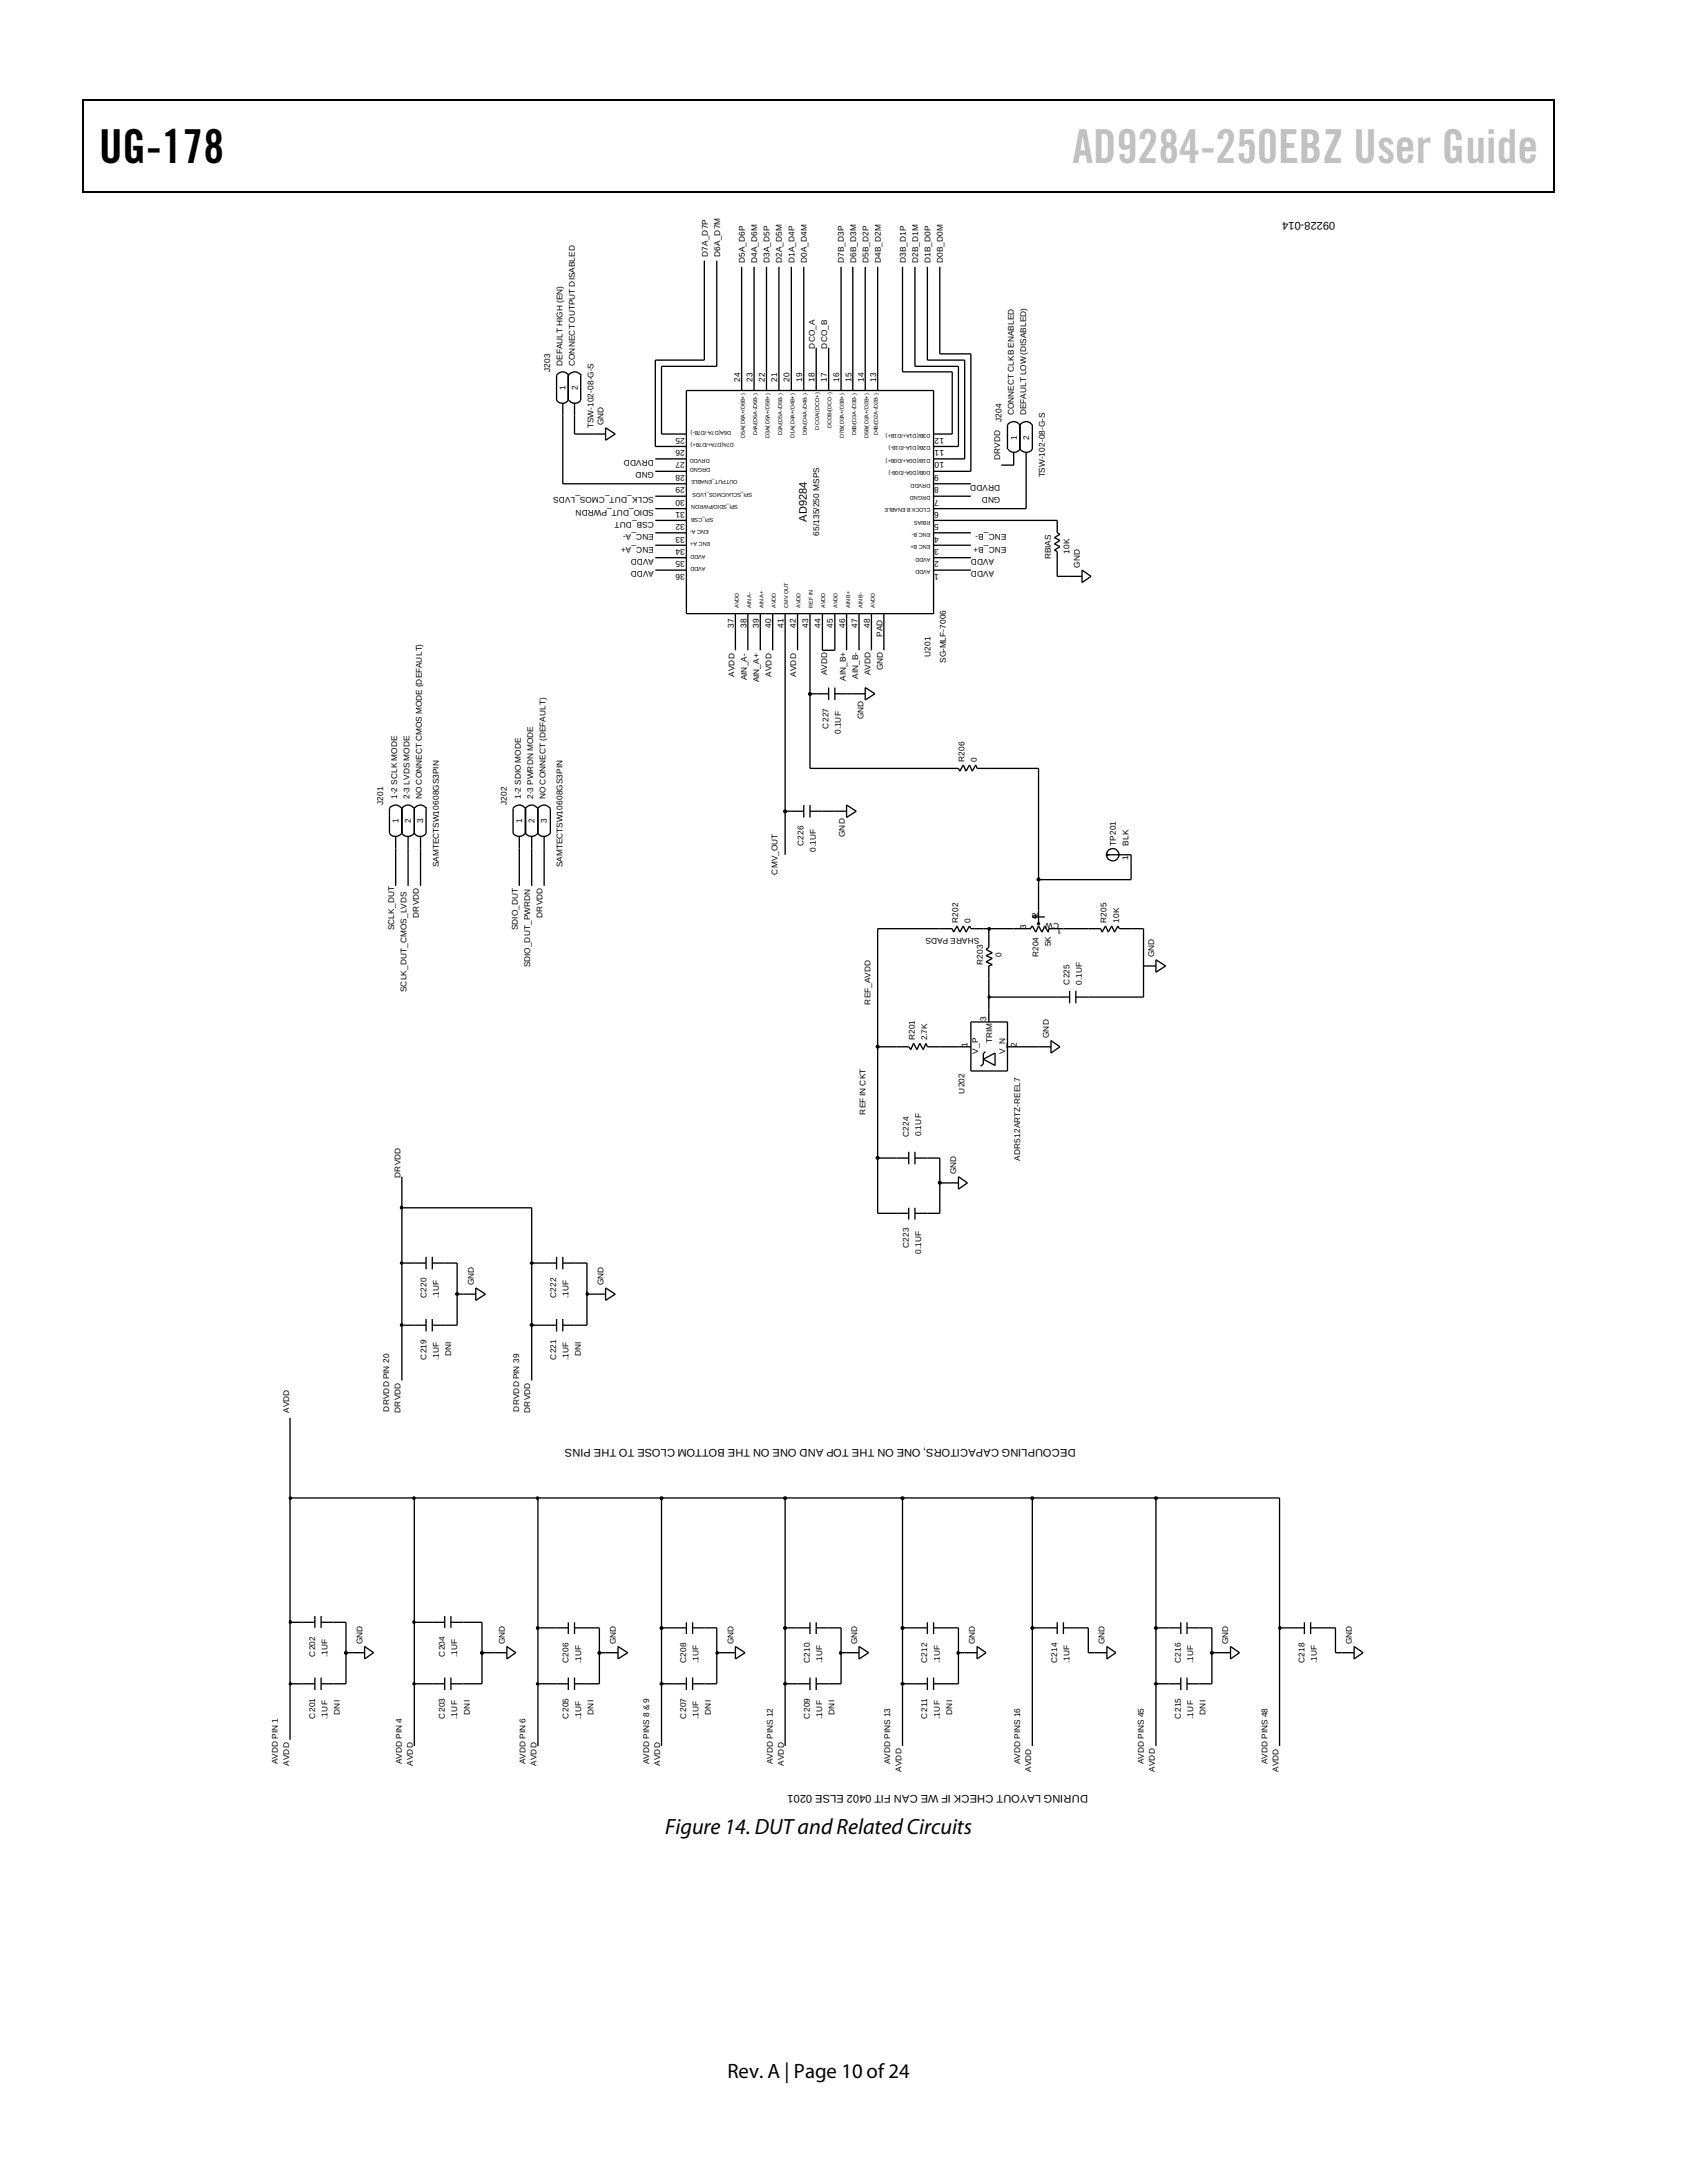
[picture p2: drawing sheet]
<svg xmlns="http://www.w3.org/2000/svg" width="216mm" height="279mm" viewBox="0 0 216 279" stroke-linecap="round" stroke-linejoin="round" font-family="sans-serif">
<defs><g id="words">
<text font-size="6" x="12.7" y="20.9">UG-178</text>
<text font-size="6" fill="#c1c1c1" x="137.2" y="20.9">AD9284-250EBZ User Guide</text>
<text font-size="2.8" x="85.1" y="234.8">Figure 14. DUT and Related Circuits</text>
<text font-size="2.7" x="93.1" y="266">Rev. A | Page 10 of 24</text>
<g font-size="1.4">
<text x="170.9" y="28.5" transform="rotate(180 170.9 28.5)">09228-014</text>
<text x="103.2" y="66.8" transform="rotate(-90 103.2 66.8)">AD9284</text>
<text x="137.7" y="185.4" transform="rotate(180 137.7 185.4)">DECOUPLING CAPACITORS, ONE ON THE TOP AND ONE ON THE BOTTOM CLOSE TO THE PINS</text>
<text x="139.3" y="229.8" transform="rotate(180 139.3 229.8)">DURING LAYOUT CHECK IF WE CAN FIT 0402 ELSE 0201</text>
</g>
<g font-size="1.1">
<text x="90.6" y="32.9" transform="rotate(-90 90.6 32.9)">D7A_D7P</text>
<text x="92.2" y="32.9" transform="rotate(-90 92.2 32.9)">D6A_D7M</text>
<text x="95.3" y="33.7" transform="rotate(-90 95.3 33.7)">D5A_D6P</text>
<text x="96.9" y="33.7" transform="rotate(-90 96.9 33.7)">D4A_D6M</text>
<text x="98.5" y="33.7" transform="rotate(-90 98.5 33.7)">D3A_D5P</text>
<text x="100.1" y="33.7" transform="rotate(-90 100.1 33.7)">D2A_D5M</text>
<text x="101.7" y="33.7" transform="rotate(-90 101.7 33.7)">D1A_D4P</text>
<text x="103.2" y="33.7" transform="rotate(-90 103.2 33.7)">D0A_D4M</text>
<text x="108" y="33.7" transform="rotate(-90 108 33.7)">D7B_D3P</text>
<text x="109.6" y="33.7" transform="rotate(-90 109.6 33.7)">D6B_D3M</text>
<text x="111.2" y="33.7" transform="rotate(-90 111.2 33.7)">D5B_D2P</text>
<text x="112.7" y="33.7" transform="rotate(-90 112.7 33.7)">D4B_D2M</text>
<text x="115.9" y="33.7" transform="rotate(-90 115.9 33.7)">D3B_D1P</text>
<text x="117.5" y="33.7" transform="rotate(-90 117.5 33.7)">D2B_D1M</text>
<text x="119.1" y="33.7" transform="rotate(-90 119.1 33.7)">D1B_D0P</text>
<text x="120.7" y="33.7" transform="rotate(-90 120.7 33.7)">D0B_D0M</text>
<text x="70.4" y="47.6" transform="rotate(-90 70.4 47.6)">J203</text>
<text x="72" y="46.8" transform="rotate(-90 72 46.8)">DEFAULT HIGH (EN)</text>
<text x="73.6" y="46.8" transform="rotate(-90 73.6 46.8)">CONNECT OUTPUT DISABLED</text>
<text x="104.3" y="44.6" transform="rotate(-90 104.3 44.6)">DCO_A</text>
<text x="105.9" y="44.6" transform="rotate(-90 105.9 44.6)">DCO_B</text>
<text x="72.4" y="49.9" transform="rotate(-90 72.4 49.9)">1</text>
<text x="74" y="49.9" transform="rotate(-90 74 49.9)">2</text>
<text x="94.7" y="48.9" transform="rotate(-90 94.7 48.9)">24</text>
<text x="96.3" y="48.9" transform="rotate(-90 96.3 48.9)">23</text>
<text x="97.9" y="48.9" transform="rotate(-90 97.9 48.9)">22</text>
<text x="99.5" y="48.9" transform="rotate(-90 99.5 48.9)">21</text>
<text x="101.1" y="48.9" transform="rotate(-90 101.1 48.9)">20</text>
<text x="102.7" y="48.9" transform="rotate(-90 102.7 48.9)">19</text>
<text x="104.2" y="48.9" transform="rotate(-90 104.2 48.9)">18</text>
<text x="105.8" y="48.9" transform="rotate(-90 105.8 48.9)">17</text>
<text x="107.4" y="48.9" transform="rotate(-90 107.4 48.9)">16</text>
<text x="109" y="48.9" transform="rotate(-90 109 48.9)">15</text>
<text x="110.6" y="48.9" transform="rotate(-90 110.6 48.9)">14</text>
<text x="112.1" y="48.9" transform="rotate(-90 112.1 48.9)">13</text>
<text x="128.2" y="54" transform="rotate(-90 128.2 54)">J204</text>
<text x="129.8" y="53.2" transform="rotate(-90 129.8 53.2)">CONNECT CLKB ENABLED</text>
<text x="131.3" y="53.2" transform="rotate(-90 131.3 53.2)">DEFAULT LOW (DISABLED)</text>
<text x="75.9" y="54.8" transform="rotate(-90 75.9 54.8)">TSW-102-08-G-S</text>
<text x="77.3" y="54.4" transform="rotate(-90 77.3 54.4)">GND</text>
<text x="83.7" y="58.9" transform="rotate(180 83.7 58.9)">DRVDD</text>
<text x="87.7" y="56" transform="rotate(180 87.7 56)">25</text>
<text x="87.7" y="57.6" transform="rotate(180 87.7 57.6)">26</text>
<text x="87.7" y="59.2" transform="rotate(180 87.7 59.2)">27</text>
<text x="120.8" y="57.6" transform="rotate(180 120.8 57.6)">11</text>
<text x="120.8" y="56" transform="rotate(180 120.8 56)">12</text>
<text x="120.8" y="59.2" transform="rotate(180 120.8 59.2)">10</text>
<text x="128" y="58.9" transform="rotate(-90 128 58.9)">DRVDD</text>
<text x="130.1" y="56.3" transform="rotate(-90 130.1 56.3)">1</text>
<text x="131.7" y="56.3" transform="rotate(-90 131.7 56.3)">2</text>
<text x="83.7" y="63.6" transform="rotate(180 83.7 63.6)">SCLK_DUT_CMOS_LVDS</text>
<text x="83.7" y="60.5" transform="rotate(180 83.7 60.5)">GND</text>
<text x="83.7" y="65.2" transform="rotate(180 83.7 65.2)">SDIO_DUT_PWRDN</text>
<text x="87.7" y="60.8" transform="rotate(180 87.7 60.8)">28</text>
<text x="87.7" y="62.4" transform="rotate(180 87.7 62.4)">29</text>
<text x="87.7" y="64" transform="rotate(180 87.7 64)">30</text>
<text x="87.7" y="65.5" transform="rotate(180 87.7 65.5)">31</text>
<text x="120.2" y="65.5" transform="rotate(180 120.2 65.5)">6</text>
<text x="120.2" y="63.9" transform="rotate(180 120.2 63.9)">7</text>
<text x="120.2" y="62.4" transform="rotate(180 120.2 62.4)">8</text>
<text x="120.2" y="60.8" transform="rotate(180 120.2 60.8)">9</text>
<text x="128" y="63.6" transform="rotate(180 128 63.6)">GND</text>
<text x="128" y="62" transform="rotate(180 128 62)">DRVDD</text>
<text x="133.7" y="61.1" transform="rotate(-90 133.7 61.1)">TSW-102-08-G-S</text>
<text x="83.7" y="66.8" transform="rotate(180 83.7 66.8)">CSB_DUT</text>
<text x="83.7" y="68.4" transform="rotate(180 83.7 68.4)">ENC_A-</text>
<text x="83.7" y="70" transform="rotate(180 83.7 70)">ENC_A+</text>
<text x="83.7" y="71.6" transform="rotate(180 83.7 71.6)">AVDD</text>
<text x="87.7" y="67.1" transform="rotate(180 87.7 67.1)">32</text>
<text x="87.7" y="68.7" transform="rotate(180 87.7 68.7)">33</text>
<text x="87.7" y="70.3" transform="rotate(180 87.7 70.3)">34</text>
<text x="87.7" y="71.9" transform="rotate(180 87.7 71.9)">35</text>
<text x="104.8" y="68.6" transform="rotate(-90 104.8 68.6)">65/135/250 MSPS</text>
<text x="120.2" y="71.9" transform="rotate(180 120.2 71.9)">2</text>
<text x="120.2" y="68.7" transform="rotate(180 120.2 68.7)">4</text>
<text x="120.2" y="67.1" transform="rotate(180 120.2 67.1)">5</text>
<text x="120.2" y="70.3" transform="rotate(180 120.2 70.3)">3</text>
<text x="127.2" y="71.6" transform="rotate(180 127.2 71.6)">AVDD</text>
<text x="128.8" y="68.4" transform="rotate(180 128.8 68.4)">ENC_B-</text>
<text x="128.8" y="70" transform="rotate(180 128.8 70)">ENC_B+</text>
<text x="134.5" y="71.6" transform="rotate(-90 134.5 71.6)">RBIAS</text>
<text x="136.9" y="70.9" transform="rotate(-90 136.9 70.9)">10K</text>
<text x="83.7" y="73.1" transform="rotate(180 83.7 73.1)">AVDD</text>
<text x="87.7" y="73.4" transform="rotate(180 87.7 73.4)">36</text>
<text x="120.2" y="73.4" transform="rotate(180 120.2 73.4)">1</text>
<text x="127.2" y="73.1" transform="rotate(180 127.2 73.1)">AVDD</text>
<text x="138.2" y="72.7" transform="rotate(-90 138.2 72.7)">GND</text>
<text x="93.9" y="80.3" transform="rotate(-90 93.9 80.3)">37</text>
<text x="95.5" y="80.3" transform="rotate(-90 95.5 80.3)">38</text>
<text x="97.1" y="80.3" transform="rotate(-90 97.1 80.3)">39</text>
<text x="98.7" y="80.3" transform="rotate(-90 98.7 80.3)">40</text>
<text x="100.3" y="80.3" transform="rotate(-90 100.3 80.3)">41</text>
<text x="101.8" y="80.3" transform="rotate(-90 101.8 80.3)">42</text>
<text x="103.4" y="80.3" transform="rotate(-90 103.4 80.3)">43</text>
<text x="105" y="80.3" transform="rotate(-90 105 80.3)">44</text>
<text x="106.6" y="80.3" transform="rotate(-90 106.6 80.3)">45</text>
<text x="108.2" y="80.3" transform="rotate(-90 108.2 80.3)">46</text>
<text x="109.8" y="80.3" transform="rotate(-90 109.8 80.3)">47</text>
<text x="111.3" y="80.3" transform="rotate(-90 111.3 80.3)">48</text>
<text x="112.9" y="81.5" transform="rotate(-90 112.9 81.5)">PAD</text>
<text x="94" y="86.6" transform="rotate(-90 94 86.6)">AVDD</text>
<text x="95.6" y="87.1" transform="rotate(-90 95.6 87.1)">AIN_A-</text>
<text x="97.1" y="87.3" transform="rotate(-90 97.1 87.3)">AIN_A+</text>
<text x="98.7" y="86.6" transform="rotate(-90 98.7 86.6)">AVDD</text>
<text x="101.9" y="86.6" transform="rotate(-90 101.9 86.6)">AVDD</text>
<text x="105.9" y="86.4" transform="rotate(-90 105.9 86.4)">AVDD</text>
<text x="108.2" y="87.1" transform="rotate(-90 108.2 87.1)">AIN_B+</text>
<text x="109.8" y="86.9" transform="rotate(-90 109.8 86.9)">AIN_B-</text>
<text x="111.4" y="86.4" transform="rotate(-90 111.4 86.4)">AVDD</text>
<text x="113" y="85.8" transform="rotate(-90 113 85.8)">GND</text>
<text x="119.1" y="84.1" transform="rotate(-90 119.1 84.1)">U201</text>
<text x="121.1" y="84.9" transform="rotate(-90 121.1 84.9)">SG-MLF-7006</text>
<text x="106" y="93.2" transform="rotate(-90 106 93.2)">C227</text>
<text x="107.6" y="94" transform="rotate(-90 107.6 94)">0.1UF</text>
<text x="110.5" y="92.1" transform="rotate(-90 110.5 92.1)">GND</text>
<text x="123.4" y="97.5" transform="rotate(-90 123.4 97.5)">R206</text>
<text x="125" y="97.5" transform="rotate(-90 125 97.5)">0</text>
<text x="49" y="103.1" transform="rotate(-90 49 103.1)">J201</text>
<text x="50.8" y="102.3" transform="rotate(-90 50.8 102.3)">1-2 SCLK MODE</text>
<text x="51" y="105.4" transform="rotate(-90 51 105.4)">1</text>
<text x="52.4" y="102.3" transform="rotate(-90 52.4 102.3)">2-3 LVDS MODE</text>
<text x="52.6" y="105.4" transform="rotate(-90 52.6 105.4)">2</text>
<text x="54" y="102.3" transform="rotate(-90 54 102.3)">NO CONNECT CMOS MODE (DEFAULT)</text>
<text x="54.2" y="105.4" transform="rotate(-90 54.2 105.4)">3</text>
<text x="64.9" y="103.1" transform="rotate(-90 64.9 103.1)">J202</text>
<text x="66.6" y="102.3" transform="rotate(-90 66.6 102.3)">1-2 SDIO MODE</text>
<text x="66.8" y="105.4" transform="rotate(-90 66.8 105.4)">1</text>
<text x="68.2" y="102.3" transform="rotate(-90 68.2 102.3)">2-3 PWRDN MODE</text>
<text x="68.4" y="105.4" transform="rotate(-90 68.4 105.4)">2</text>
<text x="69.8" y="102.3" transform="rotate(-90 69.8 102.3)">NO CONNECT (DEFAULT)</text>
<text x="70" y="105.4" transform="rotate(-90 70 105.4)">3</text>
<text x="108.1" y="107.1" transform="rotate(-90 108.1 107.1)">GND</text>
<text x="56.2" y="111" transform="rotate(-90 56.2 111)">SAMTECTSW10608GS3PIN</text>
<text x="72" y="111" transform="rotate(-90 72 111)">SAMTECTSW10608GS3PIN</text>
<text x="99.5" y="111.9" transform="rotate(-90 99.5 111.9)">CMV_OUT</text>
<text x="102.8" y="108.3" transform="rotate(-90 102.8 108.3)">C226</text>
<text x="104.4" y="109" transform="rotate(-90 104.4 109)">0.1UF</text>
<text x="142.8" y="108.2" transform="rotate(-90 142.8 108.2)">TP201</text>
<text x="144.4" y="110.1" transform="rotate(-90 144.4 110.1)">1</text>
<text x="144.4" y="108.2" transform="rotate(-90 144.4 108.2)">BLK</text>
<text x="50.5" y="119.1" transform="rotate(-90 50.5 119.1)">SCLK_DUT</text>
<text x="53.6" y="117.5" transform="rotate(-90 53.6 117.5)">DRVDD</text>
<text x="66.3" y="119.1" transform="rotate(-90 66.3 119.1)">SDIO_DUT</text>
<text x="69.4" y="117.5" transform="rotate(-90 69.4 117.5)">DRVDD</text>
<text x="122.6" y="118.1" transform="rotate(-90 122.6 118.1)">R202</text>
<text x="124.2" y="118.1" transform="rotate(-90 124.2 118.1)">0</text>
<text x="131.3" y="118.9" transform="rotate(-90 131.3 118.9)">3</text>
<text x="132.8" y="117.3" transform="rotate(-90 132.8 117.3)">2</text>
<text x="135.5" y="118.1" transform="rotate(180 135.5 118.1)">CW</text>
<text x="135.8" y="118.8" transform="rotate(180 135.8 118.8)">1</text>
<text x="141.6" y="118.1" transform="rotate(-90 141.6 118.1)">R205</text>
<text x="143.2" y="118.1" transform="rotate(-90 143.2 118.1)">10K</text>
<text x="67.9" y="123.8" transform="rotate(-90 67.9 123.8)">SDIO_DUT_PWRDN</text>
<text x="125.3" y="120.1" transform="rotate(180 125.3 120.1)">SHARE PADS</text>
<text x="125.8" y="123.5" transform="rotate(-90 125.8 123.5)">R203</text>
<text x="128.2" y="122.4" transform="rotate(-90 128.2 122.4)">0</text>
<text x="132.9" y="122.5" transform="rotate(-90 132.9 122.5)">R204</text>
<text x="134.5" y="121.1" transform="rotate(-90 134.5 121.1)">5K</text>
<text x="147.7" y="122.5" transform="rotate(-90 147.7 122.5)">GND</text>
<text x="52" y="127" transform="rotate(-90 52 127)">SCLK_DUT_CMOS_LVDS</text>
<text x="111.4" y="128.6" transform="rotate(-90 111.4 128.6)">REF_AVDD</text>
<text x="126.2" y="130.6" transform="rotate(-90 126.2 130.6)">3</text>
<text x="136.9" y="126" transform="rotate(-90 136.9 126)">C225</text>
<text x="138.5" y="126" transform="rotate(-90 138.5 126)">0.1UF</text>
<text x="117.1" y="133.2" transform="rotate(-90 117.1 133.2)">R201</text>
<text x="118.7" y="133.2" transform="rotate(-90 118.7 133.2)">2.7K</text>
<text x="123.8" y="134" transform="rotate(-90 123.8 134)">1</text>
<text x="125.2" y="134.9" transform="rotate(-90 125.2 134.9)">V_P</text>
<text x="127" y="133.5" transform="rotate(-90 127 133.5)">TRIM</text>
<text x="128.6" y="134.9" transform="rotate(-90 128.6 134.9)">V_N</text>
<text x="130.1" y="134" transform="rotate(-90 130.1 134)">2</text>
<text x="134.2" y="132.8" transform="rotate(-90 134.2 132.8)">GND</text>
<text x="110.8" y="142.7" transform="rotate(-90 110.8 142.7)">REF IN CKT</text>
<text x="123.4" y="140" transform="rotate(-90 123.4 140)">U202</text>
<text x="116.3" y="145.5" transform="rotate(-90 116.3 145.5)">C224</text>
<text x="117.9" y="145.4" transform="rotate(-90 117.9 145.4)">0.1UF</text>
<text x="130.5" y="148.6" transform="rotate(-90 130.5 148.6)">ADR512ARTZ-REEL7</text>
<text x="51.2" y="150.7" transform="rotate(-90 51.2 150.7)">DRVDD</text>
<text x="122.4" y="150.3" transform="rotate(-90 122.4 150.3)">GND</text>
<text x="116.3" y="159.8" transform="rotate(-90 116.3 159.8)">C223</text>
<text x="117.9" y="160.5" transform="rotate(-90 117.9 160.5)">0.1UF</text>
<text x="54.6" y="166.1" transform="rotate(-90 54.6 166.1)">C220</text>
<text x="56.2" y="166.1" transform="rotate(-90 56.2 166.1)">.1UF</text>
<text x="60.6" y="164.5" transform="rotate(-90 60.6 164.5)">GND</text>
<text x="71.2" y="166.1" transform="rotate(-90 71.2 166.1)">C222</text>
<text x="72.8" y="166.1" transform="rotate(-90 72.8 166.1)">.1UF</text>
<text x="77.3" y="164.5" transform="rotate(-90 77.3 164.5)">GND</text>
<text x="57.7" y="173.5" transform="rotate(-90 57.7 173.5)">DNI</text>
<text x="74.4" y="173.5" transform="rotate(-90 74.4 173.5)">DNI</text>
<text x="54.6" y="174" transform="rotate(-90 54.6 174)">C219</text>
<text x="56.2" y="174" transform="rotate(-90 56.2 174)">.1UF</text>
<text x="71.2" y="174" transform="rotate(-90 71.2 174)">C221</text>
<text x="72.8" y="174" transform="rotate(-90 72.8 174)">.1UF</text>
<text x="37" y="180.8" transform="rotate(-90 37 180.8)">AVDD</text>
<text x="49.8" y="180.7" transform="rotate(-90 49.8 180.7)">DRVDD PIN 20</text>
<text x="51.2" y="180.8" transform="rotate(-90 51.2 180.8)">DRVDD</text>
<text x="66.4" y="180.7" transform="rotate(-90 66.4 180.7)">DRVDD PIN 39</text>
<text x="67.9" y="180.8" transform="rotate(-90 67.9 180.8)">DRVDD</text>
<text x="40.3" y="212" transform="rotate(-90 40.3 212)">C202</text>
<text x="41.9" y="212" transform="rotate(-90 41.9 212)">.1UF</text>
<text x="46.4" y="210.4" transform="rotate(-90 46.4 210.4)">GND</text>
<text x="56.9" y="212" transform="rotate(-90 56.9 212)">C204</text>
<text x="58.5" y="212" transform="rotate(-90 58.5 212)">.1UF</text>
<text x="64.6" y="210.4" transform="rotate(-90 64.6 210.4)">GND</text>
<text x="72.8" y="212.8" transform="rotate(-90 72.8 212.8)">C206</text>
<text x="74.4" y="212.8" transform="rotate(-90 74.4 212.8)">.1UF</text>
<text x="78.8" y="210.4" transform="rotate(-90 78.8 210.4)">GND</text>
<text x="87.8" y="212.8" transform="rotate(-90 87.8 212.8)">C208</text>
<text x="89.4" y="212.8" transform="rotate(-90 89.4 212.8)">.1UF</text>
<text x="93.9" y="210.4" transform="rotate(-90 93.9 210.4)">GND</text>
<text x="103.6" y="212.8" transform="rotate(-90 103.6 212.8)">C210</text>
<text x="105.2" y="212.8" transform="rotate(-90 105.2 212.8)">.1UF</text>
<text x="109.7" y="210.4" transform="rotate(-90 109.7 210.4)">GND</text>
<text x="118.7" y="212.8" transform="rotate(-90 118.7 212.8)">C212</text>
<text x="120.3" y="212.8" transform="rotate(-90 120.3 212.8)">.1UF</text>
<text x="124.7" y="210.4" transform="rotate(-90 124.7 210.4)">GND</text>
<text x="135.3" y="212.8" transform="rotate(-90 135.3 212.8)">C214</text>
<text x="136.9" y="212.8" transform="rotate(-90 136.9 212.8)">.1UF</text>
<text x="141.4" y="210.4" transform="rotate(-90 141.4 210.4)">GND</text>
<text x="151.1" y="212.8" transform="rotate(-90 151.1 212.8)">C216</text>
<text x="152.7" y="212.8" transform="rotate(-90 152.7 212.8)">.1UF</text>
<text x="157.2" y="210.4" transform="rotate(-90 157.2 210.4)">GND</text>
<text x="166.9" y="212.8" transform="rotate(-90 166.9 212.8)">C218</text>
<text x="168.5" y="212.8" transform="rotate(-90 168.5 212.8)">.1UF</text>
<text x="173" y="210.4" transform="rotate(-90 173 210.4)">GND</text>
<text x="40.3" y="220" transform="rotate(-90 40.3 220)">C201</text>
<text x="41.9" y="220" transform="rotate(-90 41.9 220)">.1UF</text>
<text x="43.5" y="219.5" transform="rotate(-90 43.5 219.5)">DNI</text>
<text x="56.9" y="220" transform="rotate(-90 56.9 220)">C203</text>
<text x="58.5" y="220" transform="rotate(-90 58.5 220)">.1UF</text>
<text x="60.1" y="219.5" transform="rotate(-90 60.1 219.5)">DNI</text>
<text x="72.8" y="220" transform="rotate(-90 72.8 220)">C205</text>
<text x="74.4" y="220" transform="rotate(-90 74.4 220)">.1UF</text>
<text x="75.9" y="219.5" transform="rotate(-90 75.9 219.5)">DNI</text>
<text x="87.8" y="220" transform="rotate(-90 87.8 220)">C207</text>
<text x="89.4" y="220" transform="rotate(-90 89.4 220)">.1UF</text>
<text x="91" y="219.5" transform="rotate(-90 91 219.5)">DNI</text>
<text x="103.6" y="220" transform="rotate(-90 103.6 220)">C209</text>
<text x="105.2" y="220" transform="rotate(-90 105.2 220)">.1UF</text>
<text x="106.8" y="219.5" transform="rotate(-90 106.8 219.5)">DNI</text>
<text x="118.7" y="220" transform="rotate(-90 118.7 220)">C211</text>
<text x="120.3" y="220" transform="rotate(-90 120.3 220)">.1UF</text>
<text x="121.8" y="219.5" transform="rotate(-90 121.8 219.5)">DNI</text>
<text x="151.1" y="220" transform="rotate(-90 151.1 220)">C215</text>
<text x="152.7" y="220" transform="rotate(-90 152.7 220)">.1UF</text>
<text x="154.3" y="219.5" transform="rotate(-90 154.3 219.5)">DNI</text>
<text x="35.6" y="225.8" transform="rotate(-90 35.6 225.8)">AVDD PIN 1</text>
<text x="37" y="226" transform="rotate(-90 37 226)">AVDD</text>
<text x="51.4" y="225.8" transform="rotate(-90 51.4 225.8)">AVDD PIN 4</text>
<text x="52.8" y="226" transform="rotate(-90 52.8 226)">AVDD</text>
<text x="67.2" y="225.8" transform="rotate(-90 67.2 225.8)">AVDD PIN 6</text>
<text x="68.7" y="226" transform="rotate(-90 68.7 226)">AVDD</text>
<text x="83.1" y="225.8" transform="rotate(-90 83.1 225.8)">AVDD PINS 8 &amp; 9</text>
<text x="84.5" y="226" transform="rotate(-90 84.5 226)">AVDD</text>
<text x="98.9" y="225.8" transform="rotate(-90 98.9 225.8)">AVDD PINS 12</text>
<text x="100.3" y="226" transform="rotate(-90 100.3 226)">AVDD</text>
<text x="113.9" y="225.8" transform="rotate(-90 113.9 225.8)">AVDD PINS 13</text>
<text x="115.4" y="226.8" transform="rotate(-90 115.4 226.8)">AVDD</text>
<text x="130.5" y="225.8" transform="rotate(-90 130.5 225.8)">AVDD PINS 16</text>
<text x="132" y="226.8" transform="rotate(-90 132 226.8)">AVDD</text>
<text x="146.4" y="225.8" transform="rotate(-90 146.4 225.8)">AVDD PINS 45</text>
<text x="147.8" y="226.8" transform="rotate(-90 147.8 226.8)">AVDD</text>
<text x="162.2" y="225.8" transform="rotate(-90 162.2 225.8)">AVDD PINS 48</text>
<text x="163.6" y="226.8" transform="rotate(-90 163.6 226.8)">AVDD</text>
</g>
<g font-size=".7">
<text x="90.8" y="58.7" transform="rotate(180 90.8 58.7)">DRVDD</text>
<text x="90.9" y="59.9" transform="rotate(180 90.9 59.9)">DRGND</text>
<text x="93.6" y="55.2" transform="rotate(180 93.6 55.2)">D6A(D7A-/D7B-)</text>
<text x="93.9" y="56.7" transform="rotate(180 93.9 56.7)">D7A(D7A+/D7B+)</text>
<text x="95.3" y="56.1" transform="rotate(-90 95.3 56.1)">D5A/(D6A+/D6B+)</text>
<text x="96.9" y="55.7" transform="rotate(-90 96.9 55.7)">D4A/(D6A-/D6B-)</text>
<text x="98.5" y="56.1" transform="rotate(-90 98.5 56.1)">D3A/(D5A+/D5B+)</text>
<text x="100.1" y="55.7" transform="rotate(-90 100.1 55.7)">D2A/(D5A-/D5B-)</text>
<text x="101.7" y="56.1" transform="rotate(-90 101.7 56.1)">D1A/(D4A+/D4B+)</text>
<text x="103.2" y="55.7" transform="rotate(-90 103.2 55.7)">D0A/(D4A-/D4B-)</text>
<text x="104.8" y="55" transform="rotate(-90 104.8 55)">DCOA/(DCO+)</text>
<text x="106.4" y="54.8" transform="rotate(-90 106.4 54.8)">DCOB/(DCO-)</text>
<text x="108" y="56.1" transform="rotate(-90 108 56.1)">D7B/(D3A+/D3B+)</text>
<text x="109.6" y="55.7" transform="rotate(-90 109.6 55.7)">D6B/(D3A-/D3B-)</text>
<text x="111.2" y="56.1" transform="rotate(-90 111.2 56.1)">D5B/(D2A+/D2B+)</text>
<text x="112.3" y="55.7" transform="rotate(-90 112.3 55.7)">D4B/(D2A-/D2B-)</text>
<text x="119.1" y="57.1" transform="rotate(180 119.1 57.1)">D2B/(D1A-/D1B-)</text>
<text x="119.1" y="55.6" transform="rotate(180 119.1 55.6)">D3B/(D1A+/D1B+)</text>
<text x="119.1" y="58.7" transform="rotate(180 119.1 58.7)">D1B/(D0A+/D0B+)</text>
<text x="94.4" y="61.5" transform="rotate(180 94.4 61.5)">OUTPUT_ENABLE</text>
<text x="94.4" y="64.7" transform="rotate(180 94.4 64.7)">SPI_SDIO/PWRDN</text>
<text x="96.2" y="63.1" transform="rotate(180 96.2 63.1)">SPI_SCLK/CMOS_LVDS</text>
<text x="119.1" y="65.1" transform="rotate(180 119.1 65.1)">CLOCK B ENABLE</text>
<text x="119.1" y="60.3" transform="rotate(180 119.1 60.3)">D0B/(D0A-/D0B-)</text>
<text x="119.1" y="63.5" transform="rotate(180 119.1 63.5)">DRGND</text>
<text x="119.1" y="61.9" transform="rotate(180 119.1 61.9)">DRVDD</text>
<text x="90.3" y="71" transform="rotate(180 90.3 71)">AVDD</text>
<text x="90.7" y="67.8" transform="rotate(180 90.7 67.8)">ENC A-</text>
<text x="90.9" y="69.4" transform="rotate(180 90.9 69.4)">ENC A+</text>
<text x="91.3" y="66.2" transform="rotate(180 91.3 66.2)">SPI_CSB</text>
<text x="119.1" y="66.6" transform="rotate(180 119.1 66.6)">RBIAS</text>
<text x="119.1" y="68.2" transform="rotate(180 119.1 68.2)">ENC B-</text>
<text x="119.1" y="71.4" transform="rotate(180 119.1 71.4)">AVDD</text>
<text x="119.1" y="69.8" transform="rotate(180 119.1 69.8)">ENC B+</text>
<text x="90.3" y="72.6" transform="rotate(180 90.3 72.6)">AVDD</text>
<text x="94.5" y="77.8" transform="rotate(-90 94.5 77.8)">AVDD</text>
<text x="96.1" y="77.8" transform="rotate(-90 96.1 77.8)">AIN A-</text>
<text x="97.7" y="77.8" transform="rotate(-90 97.7 77.8)">AIN A+</text>
<text x="99.3" y="77.8" transform="rotate(-90 99.3 77.8)">AVDD</text>
<text x="100.9" y="77.8" transform="rotate(-90 100.9 77.8)">CMV OUT</text>
<text x="102.5" y="77.8" transform="rotate(-90 102.5 77.8)">AVDD</text>
<text x="104" y="77.8" transform="rotate(-90 104 77.8)">REF IN</text>
<text x="105.6" y="77.8" transform="rotate(-90 105.6 77.8)">AVDD</text>
<text x="107.2" y="77.8" transform="rotate(-90 107.2 77.8)">AVDD</text>
<text x="108.8" y="77.8" transform="rotate(-90 108.8 77.8)">AIN B+</text>
<text x="110.4" y="77.8" transform="rotate(-90 110.4 77.8)">AIN B-</text>
<text x="111.9" y="77.8" transform="rotate(-90 111.9 77.8)">AVDD</text>
<text x="119.1" y="73" transform="rotate(180 119.1 73)">AVDD</text>
</g>
</g></defs>
<path d="M10.5 12.7h.3v1h-.3zM10.5 12.7h.3v.3h-.3zM127 12.7h.3v.3h-.3zM198.8 12.7h.2v1h-.2zM198.8 12.7h.2v.3h-.2zM10.5 24.4h.3v.2h-.3zM126.7 24.4h.3v.2h-.3zM198.8 24.4h.2v.2h-.2zM37.1 191.6h.1l.1 .1-.1 .2h-.1l-.1-.2zM37.1 207.5h.1l.1 .1-.1 .2h-.1l-.1-.2zM37.1 215.4h.1l.1 .1-.1 .1h-.1l-.1-.1z" fill="#000"/>
<path d="M10.7 13.7v10.7M10.8 12.8h116.2M127.3 12.8h71.5M198.9 13.7v10.7M10.8 24.5h188" fill="none" stroke="#000" stroke-width=".25"/>
<g fill="none" stroke="#000" stroke-width=".17">
<path d="M90.1 33.4v12.7zM91.7 33.4v13.5zM94.9 34.2v14.2zM96.5 34.2v14.2zM98.1 34.2v14.2zM99.7 34.2v14.2zM101.3 34.2v14.2zM102.9 34.2v14.2zM107.6 34.2v14.2zM109.1 34.2v14.2zM110.7 34.2v14.2zM112.3 34.2v14.2z"/>
<path d="M115.5 34.2v13.4zM117.1 34.2v12.7zM118.7 34.2v11.9zM120.3 34.2v11.1zM71.2 48v3.2zM71.2 48a.94 .94 0 0 1 1.6 0M71.2 51.2a.91 .91 0 0 0 1.5 0M72 53.2v8.7zM72 51.6v1.6zM72.7 48v3.2zM72.7 48a1.02 1.02 0 0 1 1.7 0M72.8 51.2a.9 .9 0 0 0 1.5 0"/>
<path d="M73.5 53.2v2.4zM73.5 55.6h2.4zM73.5 51.6v1.6zM74.3 48v3.2zM75.9 55.6h1.6zM77.5 54.8l1.2 .8zM77.5 56.3l1.2-.7zM77.5 54.8v1.5zM83.9 46.1h6.2zM83.9 46.1v11zM83.9 57.1h2.4zM83.9 58.7h2.4z"/>
<path d="M84.7 46.9h7zM84.7 46.9v8.7zM84.7 55.6h1.6zM86.3 58.7h1.5zM86.3 57.1h1.5zM86.3 55.6h1.5zM87.8 50h31.7zM87.8 50v28.5zM94.9 48.4v1.6zM96.5 48.4v1.6zM98.1 48.4v1.6zM99.7 48.4v1.6z"/>
<path d="M101.3 48.4v1.6zM102.9 48.4v1.6zM104.5 44.5v3.9zM104.5 48.4v1.6zM106 44.5v3.9zM106 48.4v1.6zM107.6 48.4v1.6zM109.1 48.4v1.6zM110.7 48.4v1.6zM112.3 48.4v1.6zM115.5 47.6h6.4zM117.1 46.9h5.6z"/>
<path d="M118.7 46.1h4.8zM119.5 55.6h1.6zM119.5 57.1h1.6zM119.5 58.7h1.6zM119.5 50v28.5zM120.3 45.3h4zM121.1 58.7h2.4zM121.1 57.1h1.6zM121.1 55.6h.8zM121.9 47.6v8zM122.7 46.9v10.2zM123.5 46.1v12.6z"/>
<path d="M124.3 45.3v15zM128.1 59.5h1.6zM128.9 54.4v3.1zM128.9 54.4a.94 .94 0 0 1 1.6 0 .94 .94 0 0 1 1.6 0M129 57.5a.9 .9 0 0 0 1.5 0 1.01 1.01 0 0 0 1.6 0M129.7 57.9v1.6zM130.5 54.4v3.1zM131.3 59.5v5.6zM131.3 57.9v1.6zM132.1 54.4v3.1zM72 61.9h14.3zM83.9 60.3h2.4z"/>
<path d="M83.9 63.5h2.4zM83.9 65.1h2.4zM83.9 66.6h2.4zM83.9 68.2h2.4zM83.9 69.8h2.4zM83.9 71.4h2.4zM83.9 73h2.4zM86.3 73h1.5zM86.3 71.4h1.5zM86.3 69.8h1.5zM86.3 68.2h1.5zM86.3 66.6h1.5z"/>
<path d="M86.3 65.1h1.5zM86.3 63.5h1.5zM86.3 61.9h1.5zM86.3 60.3h1.5zM87.8 78.5h31.7zM94.1 78.5v1.6zM95.7 78.5v1.6zM97.3 78.5v1.6zM98.9 78.5v1.6zM100.5 78.5v1.6zM102.1 78.5v1.6zM103.7 78.5v1.6z"/>
<path d="M105.3 78.5v1.6zM106.8 78.5v1.6zM108.3 78.5v1.6zM109.9 78.5v1.6zM111.5 78.5v1.6zM113.1 78.5v1.6zM119.5 60.3h1.6zM119.5 61.9h1.6zM119.5 63.5h1.6zM119.5 65.1h1.6zM119.5 66.6h1.6zM119.5 68.2h1.6z"/>
<path d="M119.5 69.8h1.6zM119.5 71.4h1.6zM119.5 73h1.6zM121.1 73h3.2zM121.1 71.4h3.2zM121.1 69.8h3.2zM121.1 68.2h3.2zM121.1 66.6h14.2zM121.1 65.1h10.2zM121.1 63.5h3.2zM121.1 61.9h3.2zM121.1 60.3h3.2z"/>
<path d="M134.9 70.4l.4 .2zM134.9 70.4l.8-.4zM134.9 69.6l.8 .4zM134.9 69.6l.8-.4zM134.9 68.8l.8 .4zM134.9 68.8l.8-.4zM135.3 72.2v1.6zM135.3 73.8h1.6zM135.3 70.6v1.6zM135.3 66.6v1.6zM135.3 68.2l.4 .2zM136.9 73.8h1.6z"/>
<path d="M138.5 73l1.1 .8zM138.5 74.6l1.1-.8zM138.5 73v1.6zM94.1 80.1v3.1zM95.7 80.1v3.1zM97.3 80.1v3.1zM98.9 80.1v3.1zM100.5 80.1v23.7zM102.1 80.1v3.1zM103.7 88.8v9.5zM103.7 80.1v8.7zM103.7 88.8h.8z"/>
<path d="M103.7 98.3h17.4zM104.5 88.8h1.5zM105.3 80.1v3.1zM105.3 83.2h1.5zM106 88v1.6zM106.8 80.1v3.1zM106.8 88.8h1.5zM106.8 88v1.6zM108.3 88.8h.8zM108.3 80.1v3.1zM109.1 88.8h1.6zM109.9 80.1v3.1z"/>
<path d="M110.7 89.6l1.3-.8zM110.7 88l1.3 .8zM110.7 88v1.6zM111.5 80.1v3.1zM113.1 80.1v3.1zM121.1 98.3h1.6zM122.7 98.3l.1 .4zM123.3 97.9l-.5 .8zM123.3 97.9l.3 .8zM124.1 97.9l-.5 .8zM124.1 97.9l.3 .8zM124.9 97.9l-.5 .8z"/>
<path d="M124.9 97.9l.1 .4zM125 98.3h1.5zM126.5 98.3h6.4zM132.9 98.3v14.3zM49.8 103.5v3.2zM49.8 103.5a.94 .94 0 0 1 1.6 0 .94 .94 0 0 1 1.6 0 .94 .94 0 0 1 1.6 0M49.8 106.7a.98 .98 0 0 0 1.6 0 .98 .98 0 0 0 1.6 0 .91 .91 0 0 0 1.5 0M50.6 108.6v4.8zM50.6 107v1.6zM51.4 103.5v3.2zM52.2 108.6v4.8zM52.2 107v1.6z"/>
<path d="M53 103.5v3.2zM53.8 108.6v4.8zM53.8 107v1.6zM54.5 103.5v3.2zM65.7 103.5v3.2zM65.7 103.5a.94 .94 0 0 1 1.6 0 .94 .94 0 0 1 1.5 0 .94 .94 0 0 1 1.6 0M65.7 106.7a1 1 0 0 0 1.6 0 1 1 0 0 0 1.5 0 .98 .98 0 0 0 1.6 0M66.5 108.6v4.8zM66.5 107v1.6zM67.3 103.5v3.2zM68 108.6v4.8zM68 107v1.6z"/>
<path d="M68.8 103.5v3.2zM69.6 107v1.6zM69.6 108.6v4.8zM70.4 103.5v3.2zM100.5 103.8h.8zM100.5 103.8v5.6zM101.3 103.8h1.6zM102.9 103v1.6zM103.7 103.8h1.6zM103.7 103v1.6zM105.3 103.8h1.5zM106.8 103.8h1.5z"/>
<path d="M108.3 104.6l1.3-.8zM108.3 103l1.3 .8zM108.3 103v1.6zM112.3 118.9v15.1zM112.3 118.9h8zM120.3 118.9h1.6zM121.9 118.9l.1 .4zM122.5 118.5l-.5 .8zM122.5 118.5l.3 .8zM123.3 118.5l-.5 .8zM123.3 118.5l.3 .8zM124.1 118.5l-.5 .8z"/>
<path d="M124.1 118.5l.2 .4zM124.3 118.9h1.5zM125.8 118.9h.7zM126.5 118.9v.8zM126.5 118.9h3.2zM126.5 119.7v1.5zM129.7 118.9h2.2zM132.1 118.5l-.2 .4zM132.1 118.5l.5 .8zM132.1 117.4l.5-.3zM132.1 117.4l.5 .1zM132.6 117.1v.4z"/>
<path d="M132.6 117.4h1.1zM132.7 118.2l.2 .2zM132.7 118.2h.4zM132.9 112.6v4zM132.9 112.6h11.9zM132.9 116.6v1.6zM132.9 118.5l-.3 .8zM132.9 118.5l.5 .8zM133.1 118.2l-.2 .2zM133.7 118.5l-.3 .8zM133.7 118.5l.4 .8zM134.2 118.9h1.9z"/>
<path d="M134.2 118.9l-.1 .4zM136.1 118.9h3.2zM139.3 118.9h1.6zM140.9 118.9l.1 .4zM141.5 118.5l-.5 .8zM141.5 118.5l.3 .8zM141.7 109.4h3.1zM141.7 109.4h.3zM142.3 118.5l-.5 .8zM142.3 118.5l.3 .8zM143.1 118.5l-.5 .8zM143.1 118.5l.2 .4z"/>
<path d="M143.3 118.9h1.5zM144.8 118.9h1.5zM144.8 109.4v3.2zM146.3 118.9v4.7zM112.3 134h2.4zM112.3 134v14.2zM114.7 134h1.6zM116.3 134l.3 .3zM116.9 133.5l-.3 .8zM116.9 133.5l.5 .8zM117.7 133.5l-.3 .8zM117.7 133.5l.5 .8z"/>
<path d="M118.5 133.5l-.3 .8zM118.5 133.5l.2 .5zM118.7 134h1.6zM120.3 134h2.4zM122.7 134h1.6zM124.3 137.1h4.6zM124.3 130.8v6.3zM124.3 130.8h4.6zM125.5 136.5l.3-.3zM125.8 134.9l.3-.3zM125.8 134.9v1.3zM125.8 135.6l1.5 .8z"/>
<path d="M125.8 135.6l1.5-.8zM126.2 121.5l.3-.3zM126.2 121.5l.8 .5zM126.2 122.3l.8-.3zM126.2 122.3l.8 .4zM126.2 123.1l.8-.4zM126.2 123.1l.8 .4zM126.5 125.2v2.4zM126.5 127.6v1.6zM126.5 127.6h8.8zM126.5 123.6v1.6zM126.5 123.6l.5-.1z"/>
<path d="M126.5 129.2v1.6zM127.3 134.8v1.6zM128.9 134h1.6zM128.9 130.8v6.3zM130.5 134h2.4zM132.9 134h1.6zM134.5 133.2l1.2 .8zM134.5 134.8l1.2-.8zM134.5 133.2v1.6zM135.3 127.6h1.6zM136.9 126.8v1.6zM137.7 127.6h1.6z"/>
<path d="M137.7 126.8v1.6zM139.3 127.6h7zM146.3 123.6v4zM146.3 123.6h1.6zM147.9 122.8l1.3 .8zM147.9 124.4l1.3-.8zM147.9 122.8v1.6zM51.4 154.6v7.1zM51.4 150.6v4zM51.4 154.6h16.6zM68 154.6v7.1zM112.3 148.2v7.1z"/>
<path d="M112.3 148.2h2.4zM112.3 155.3h2.4zM114.7 148.2h1.6zM114.7 155.3h1.6zM116.3 147.4v1.6zM116.3 154.6v1.5zM117.1 148.2h1.6zM117.1 147.4v1.6zM117.1 155.3h1.6zM117.1 154.6v1.5zM118.7 148.2h1.6zM118.7 155.3h1.6z"/>
<path d="M120.3 148.2v3.2zM120.3 151.4v3.9zM120.3 151.4h.8zM121.1 151.4h1.6zM122.7 150.6l1.1 .8zM122.7 152.2l1.1-.8zM122.7 150.6v1.6zM51.4 161.7v7.9zM51.4 169.6h1.6zM51.4 169.6v7.1zM51.4 161.7h1.6zM53 169.6h1.5z"/>
<path d="M53 161.7h1.5zM54.5 168.8v1.6zM54.5 160.9v1.6zM55.3 169.6h1.6zM55.3 168.8v1.6zM55.3 161.7h1.6zM55.3 160.9v1.6zM56.9 161.7h1.6zM56.9 169.6h1.6zM58.5 161.7v3.9zM58.5 165.6v4zM58.5 165.6h.8z"/>
<path d="M59.3 165.6h1.6zM60.9 164.8l1.2 .8zM60.9 166.4l1.2-.8zM60.9 164.8v1.6zM68 161.7h1.6zM68 161.7v7.9zM68 169.6h1.6zM68 169.6v7.1zM69.6 169.6h1.6zM69.6 161.7h1.6zM71.2 168.8v1.6zM71.2 160.9v1.6z"/>
<path d="M72 169.6h1.5zM72 168.8v1.6zM72 161.7h1.5zM72 160.9v1.6zM73.5 161.7h1.6zM73.5 169.6h1.6zM75.1 161.7v3.9zM75.1 165.6v4zM75.1 165.6h.8zM75.9 165.6h1.6zM77.5 164.8l1.2 .8zM77.5 166.4l1.2-.8z"/>
<path d="M77.5 164.8v1.6zM37.1 191.6h.1l.1 .1-.1 .2h-.1l-.1-.2zM37.1 191.7h15.9zM37.1 181.5v10.2zM37.1 191.7v15.9zM53 191.7h15.8zM53 191.7v15.9zM68.8 191.7h15.9zM68.8 191.7v16.6zM84.7 191.7h15.8zM84.7 191.7v16.6zM100.5 191.7h15z"/>
<path d="M100.5 191.7v16.6zM115.5 191.7h16.6zM115.5 191.7v16.6zM132.1 191.7h15.8zM132.1 191.7v16.6zM147.9 191.7h15.9zM147.9 191.7v16.6zM163.8 191.7v16.6zM37.1 207.5h.1l.1 .1-.1 .2h-.1l-.1-.2zM37.1 215.4h.1l.1 .1-.1 .1h-.1l-.1-.1zM37.1 207.6h1.6zM37.1 207.6v7.9z"/>
<path d="M37.1 215.5v7.2zM37.1 215.5h1.6zM38.7 207.6h1.6zM38.7 215.5h1.6zM40.3 206.8v1.5zM40.3 214.7v1.6zM41.1 207.6h1.6zM41.1 206.8v1.5zM41.1 215.5h1.6zM41.1 214.7v1.6zM42.7 207.6h1.6zM42.7 215.5h1.6z"/>
<path d="M44.3 207.6v3.9zM44.3 211.5v4zM44.3 211.5h.8zM45.1 211.5h1.6zM46.7 210.7l1.1 .8zM46.7 212.3l1.1-.8zM46.7 210.7v1.6zM53 207.6h2.3zM53 207.6v7.9zM53 215.5h2.3zM53 215.5v8zM55.3 207.6h1.6z"/>
<path d="M55.3 215.5h1.6zM56.9 206.8v1.5zM56.9 214.7v1.6zM57.7 207.6h1.6zM57.7 206.8v1.5zM57.7 215.5h1.6zM57.7 214.7v1.6zM59.3 207.6h2.4zM59.3 215.5h2.4zM61.7 207.6v3.9zM61.7 211.5v4zM61.7 211.5h1.6z"/>
<path d="M63.3 211.5h1.6zM64.9 210.7l1.1 .8zM64.9 212.3l1.1-.8zM64.9 210.7v1.6zM68.8 208.3h2.4zM68.8 208.3v7.2zM68.8 215.5h2.4zM68.8 215.5v8zM71.2 208.3h1.5zM71.2 215.5h1.5zM72.7 207.6v1.5zM72.7 214.7v1.6z"/>
<path d="M73.5 208.3h1.6zM73.5 207.6v1.5zM73.5 215.5h1.6zM73.5 214.7v1.6zM75.1 208.3h1.6zM75.1 215.5h1.6zM76.7 208.3v3.2zM76.7 211.5v4zM76.7 211.5h.8zM77.5 211.5h1.6zM79.1 210.7l1.2 .8zM79.1 212.3l1.2-.8z"/>
<path d="M79.1 210.7v1.6zM84.7 208.3h1.6zM84.7 208.3v7.2zM84.7 215.5h1.6zM84.7 215.5v8zM86.3 208.3h1.5zM86.3 215.5h1.5zM87.8 207.6v1.5zM87.8 214.7v1.6zM88.6 208.3h1.5zM88.6 207.6v1.5zM88.6 215.5h1.5z"/>
<path d="M88.6 214.7v1.6zM90.1 208.3h1.6zM90.1 215.5h1.6zM91.7 208.3v3.2zM91.7 211.5v4zM91.7 211.5h.8zM92.5 211.5h1.6zM94.1 210.7l1.3 .8zM94.1 212.3l1.3-.8zM94.1 210.7v1.6zM100.5 208.3h1.6zM100.5 208.3v7.2z"/>
<path d="M100.5 215.5h1.6zM100.5 215.5v8zM102.1 208.3h1.6zM102.1 215.5h1.6zM103.7 207.6v1.5zM103.7 214.7v1.6zM104.5 208.3h1.5zM104.5 207.6v1.5zM104.5 215.5h1.5zM104.5 214.7v1.6zM106 208.3h1.6zM106 215.5h1.6z"/>
<path d="M107.6 208.3v3.2zM107.6 211.5v4zM107.6 211.5h.7zM108.3 211.5h1.6zM109.9 210.7l1.3 .8zM109.9 212.3l1.3-.8zM109.9 210.7v1.6zM115.5 208.3h1.6zM115.5 208.3v7.2zM115.5 215.5h1.6zM115.5 215.5v8zM117.1 208.3h1.6z"/>
<path d="M117.1 215.5h1.6zM118.7 207.6v1.5zM118.7 214.7v1.6zM119.5 208.3h1.6zM119.5 207.6v1.5zM119.5 215.5h1.6zM119.5 214.7v1.6zM121.1 208.3h1.6zM121.1 215.5h1.6zM122.7 208.3v3.2zM122.7 211.5v4zM122.7 211.5h.8z"/>
<path d="M123.5 211.5h1.5zM125 210.7l1.2 .8zM125 212.3l1.2-.8zM125 210.7v1.6zM132.1 208.3h1.6zM132.1 208.3v15.2zM133.7 208.3h1.6zM135.3 207.6v1.5zM136.1 208.3h1.6zM136.1 207.6v1.5zM137.7 208.3h1.6zM139.3 208.3v3.2z"/>
<path d="M139.3 211.5h.8zM140.1 211.5h1.6zM141.7 210.7l1.1 .8zM141.7 212.3l1.1-.8zM141.7 210.7v1.6zM147.9 208.3h1.6zM147.9 208.3v7.2zM147.9 215.5h1.6zM147.9 215.5v8zM149.5 208.3h1.6zM149.5 215.5h1.6zM151.1 207.6v1.5z"/>
<path d="M151.1 214.7v1.6zM151.9 208.3h1.6zM151.9 207.6v1.5zM151.9 215.5h1.6zM151.9 214.7v1.6zM153.5 208.3h1.6zM153.5 215.5h1.6zM155.1 208.3v3.2zM155.1 211.5v4zM155.1 211.5h.8zM155.9 211.5h1.6zM157.5 210.7l1.1 .8z"/>
<path d="M157.5 212.3l1.1-.8zM157.5 210.7v1.6zM163.8 208.3h1.5zM163.8 208.3v15.2zM165.3 208.3h1.6zM166.9 207.6v1.5zM167.7 208.3h1.6zM167.7 207.6v1.5zM169.3 208.3h1.6zM170.9 208.3v3.2zM170.9 211.5h.8zM171.7 211.5h1.6z"/>
<path d="M173.3 210.7l1.1 .8zM173.3 212.3l1.1-.8zM173.3 210.7v1.6z"/>
<circle cx="142.4" cy="109.4" r=".8"/>
</g>
<g fill="#000" stroke="#000" stroke-width=".17">
<path d="M103.6 88.7h.1l.1 .1-.1 .2h-.1l-.1-.2zM100.4 103.7h.2l.1 .1-.1 .2h-.2l-.1-.2zM126.5 118.7h.2v.2v.1h-.2v-.1zM132.8 112.4h.2l.1 .2-.1 .1h-.2l-.1-.1zM141.6 109.4l.1-.1v.1v.1zM112.2 133.8h.2l.1 .2-.1 .1h-.2l-.1-.1zM126.5 127.5h.2v.1v.1h-.2v-.1zM51.3 154.4h.2v.2v.1h-.2v-.1zM112.2 148h.2l.1 .2-.1 .1h-.2l-.1-.1zM120.2 151.2h.2l.1 .2-.1 .1h-.2l-.1-.1zM51.3 161.5h.2v.2v.1h-.2v-.1zM51.3 169.4h.2v.2v.1h-.2v-.1z"/>
<path d="M58.4 165.5h.2l.1 .1-.1 .2h-.2l-.1-.2zM68 161.5h.1l.1 .2-.1 .1h-.1l-.1-.1zM68 169.4h.1l.1 .2-.1 .1h-.1l-.1-.1zM75.1 165.5h.1l.1 .1-.1 .2h-.1l-.1-.2zM52.9 191.6h.1l.1 .1-.1 .2h-.1l-.1-.2zM68.7 191.6h.2v.1v.2h-.2v-.2zM84.6 191.6h.1l.1 .1-.1 .2h-.1l-.1-.2zM100.4 191.6h.2l.1 .1-.1 .2h-.2l-.1-.2zM115.4 191.6h.2l.1 .1-.1 .2h-.2l-.1-.2zM132 191.6h.2l.1 .1-.1 .2h-.2l-.1-.2zM147.9 191.6h.1l.1 .1-.1 .2h-.1l-.1-.2zM44.2 211.4h.2l.1 .1-.1 .2h-.2l-.1-.2z"/>
<path d="M52.9 207.5h.1l.1 .1-.1 .2h-.1l-.1-.2zM52.9 215.4h.1l.1 .1-.1 .1h-.1l-.1-.1zM61.6 211.4h.2l.1 .1-.1 .2h-.2l-.1-.2zM68.7 208.2h.2v.1v.2h-.2v-.2zM68.7 215.4h.2v.1v.1h-.2v-.1zM76.6 211.4h.2l.1 .1-.1 .2h-.2l-.1-.2zM84.6 208.2h.1l.1 .1-.1 .2h-.1l-.1-.2zM84.6 215.4h.1l.1 .1-.1 .1h-.1l-.1-.1zM91.7 211.4h.1l.1 .1-.1 .2h-.1l-.1-.2zM100.4 208.2h.2l.1 .1-.1 .2h-.2l-.1-.2zM100.4 215.4h.2l.1 .1-.1 .1h-.2l-.1-.1zM107.5 211.4h.2v.1v.2h-.2v-.2z"/>
<path d="M115.4 208.2h.2l.1 .1-.1 .2h-.2l-.1-.2zM115.4 215.4h.2l.1 .1-.1 .1h-.2l-.1-.1zM122.6 211.4h.1v.1v.2h-.1l-.1-.2zM132 208.2h.2l.1 .1-.1 .2h-.2l-.1-.2zM147.9 208.2h.1l.1 .1-.1 .2h-.1l-.1-.2zM147.9 215.4h.1l.1 .1-.1 .1h-.1l-.1-.1zM155 211.4h.2l.1 .1-.1 .2h-.2l-.1-.2zM163.7 208.2h.2v.1v.2h-.2v-.2z"/>
</g>
<use href="#words"/>
</svg>
